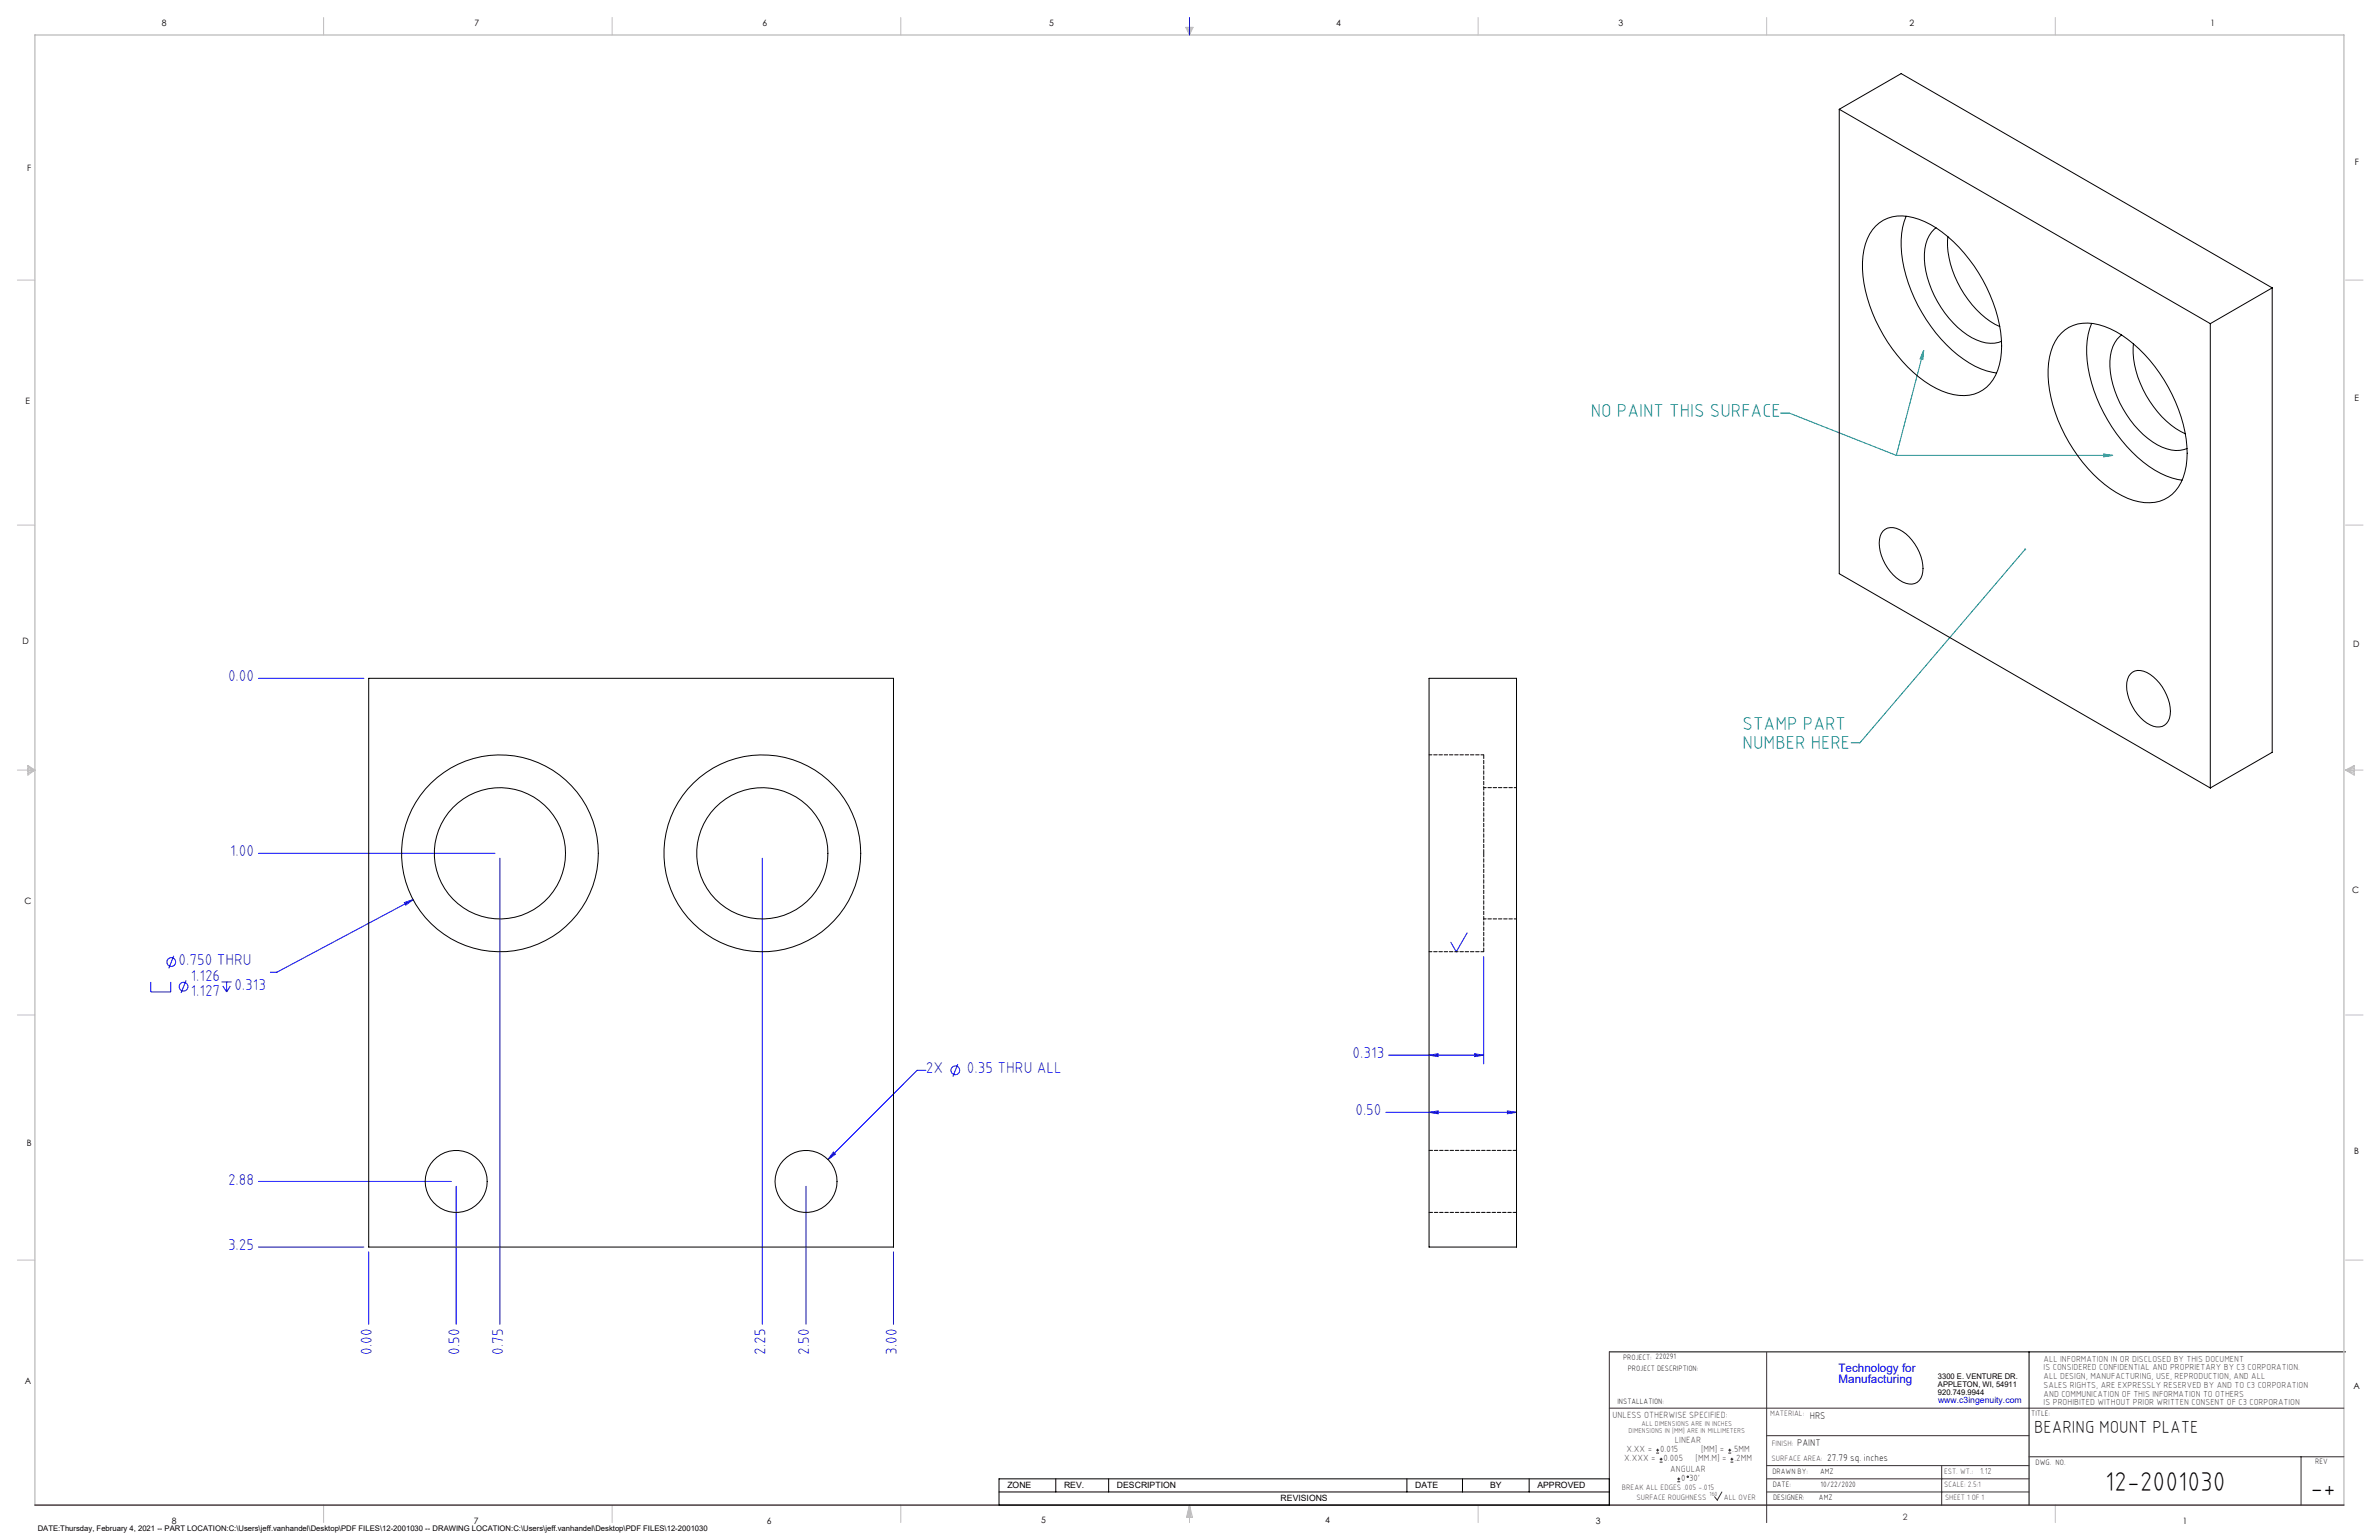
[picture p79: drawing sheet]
<svg xmlns="http://www.w3.org/2000/svg" width="864mm" height="559mm" viewBox="0 0 864 559" stroke-linecap="round" stroke-linejoin="round" font-family="sans-serif">
<defs><g id="words">
<g font-size="9.9">
<text x="764.2" y="541.1">12-2001030</text>
<text x="838.7" y="543.2">-+</text>
</g>
<g font-size="6.8" fill="#008080">
<text x="577.5" y="151.2">NO PAINT THIS SURFACE</text>
<text x="632.6" y="265.1">STAMP PART</text>
<text x="632.6" y="271.9">NUMBER HERE</text>
</g>
<text font-size="6.3" x="738.4" y="519.9">BEARING MOUNT PLATE</text>
<g font-size="5.7" fill="#00f">
<text x="82.8" y="247.2">0.00</text>
<text x="83.6" y="310.7">1.00</text>
<text x="64.8" y="350.2">0.750 THRU</text>
<text x="69.3" y="355.9">1.126</text>
<text x="85.1" y="359.1">0.313</text>
<text x="69.3" y="361.5">1.127</text>
<text x="491" y="384">0.313</text>
<text x="336.1" y="389.5">2X</text>
<text x="351" y="389.5">0.35 THRU ALL</text>
<text x="492" y="404.7">0.50</text>
<text x="82.8" y="429.8">2.88</text>
<text x="82.8" y="453.6">3.25</text>
<text x="135" y="491.6" transform="rotate(-90 135 491.6)">0.00</text>
<text x="166.8" y="491.6" transform="rotate(-90 166.8 491.6)">0.50</text>
<text x="182.6" y="491.6" transform="rotate(-90 182.6 491.6)">0.75</text>
<text x="277.9" y="491.6" transform="rotate(-90 277.9 491.6)">2.25</text>
<text x="293.8" y="491.6" transform="rotate(-90 293.8 491.6)">2.50</text>
<text x="325.5" y="491.6" transform="rotate(-90 325.5 491.6)">3.00</text>
</g>
<g font-size="4.2" fill="#00f">
<text x="667.4" y="497.7">Technology for</text>
<text x="667.4" y="502">Manufacturing</text>
</g>
<g font-size="3.5">
<text x="657" y="514.9">HRS</text>
<text x="652.4" y="524.7">PAINT</text>
<text x="663.3" y="530.1">27.79 sq. inches</text>
</g>
<g font-size="3.3" fill="#382c30">
<text x="585.4" y="514.4">UNLESS OTHERWISE SPECIFIED:</text>
<text x="590.4" y="526.8">X.XX =</text>
<text x="602.6" y="526.8">0.015</text>
<text x="608" y="523.6">LINEAR</text>
<text x="617.5" y="526.8">[MM] =</text>
<text x="628.8" y="526.8">.5MM</text>
<text x="589.6" y="530.1">X.XXX =</text>
<text x="603.9" y="530.1">0.005</text>
<text x="606.3" y="534">ANGULAR</text>
<text x="615.5" y="530.1">[MM.M] =</text>
<text x="629.6" y="530.1">.2MM</text>
<text x="610.3" y="537.3">0</text>
<text x="613.2" y="537.3">30'</text>
</g>
<g font-size="3.2">
<text x="58.8" y="9.6">8</text>
<text x="172.3" y="9.5">7</text>
<text x="276.8" y="9.5">6</text>
<text x="380.9" y="9.6">5</text>
<text x="485" y="9.5">4</text>
<text x="587.5" y="9.5">3</text>
<text x="693.1" y="9.5">2</text>
<text x="802.4" y="9.5">1</text>
<text x="854.9" y="59.8">F</text>
<text x="9.9" y="62">F</text>
<text x="9.3" y="146.5">E</text>
<text x="854.7" y="145.5">E</text>
<text x="8.2" y="233.6">D</text>
<text x="854.3" y="234.9">D</text>
<text x="8.9" y="328.1">C</text>
<text x="853.9" y="324.1">C</text>
<text x="9.7" y="415.8">B</text>
<text x="854.6" y="418.6">B</text>
<text x="9" y="502">A</text>
<text x="854.3" y="503.9">A</text>
<text x="62.3" y="552.9">8</text>
<text x="172" y="552.9">7</text>
<text x="278.3" y="552.9">6</text>
<text x="377.9" y="552.8">5</text>
<text x="481" y="552.8">4</text>
<text x="579.3" y="552.8">3</text>
<text x="792.4" y="552.8">1</text>
</g>
<g font-size="3.2" fill="#382c30">
<text x="741.9" y="494.1">ALL INFORMATION IN OR DISCLOSED BY THIS DOCUMENT</text>
<text x="741.9" y="497.3">IS CONSIDERED CONFIDENTIAL AND PROPRIETARY BY C3 CORPORATION.</text>
<text x="741.9" y="500.4">ALL DESIGN, MANUFACTURING, USE, REPRODUCTION, AND ALL</text>
<text x="741.9" y="503.6">SALES RIGHTS, ARE EXPRESSLY RESERVED BY AND TO C3 CORPORATION</text>
<text x="741.9" y="506.8">AND COMMUNICATION OF THIS INFORMATION TO OTHERS</text>
<text x="741.9" y="510">IS PROHIBITED WITHOUT PRIOR WRITTEN CONSENT OF C3 CORPORATION</text>
<text x="718.8" y="534.7">1.12</text>
<text x="690.7" y="551.6">2</text>
</g>
<text font-size="3.1" fill="#00f" x="703.5" y="509.2">www.c3ingenuity.com</text>
<g font-size="3.1">
<text x="365.7" y="540">ZONE</text>
<text x="386.3" y="540">REV.</text>
<text x="405.5" y="540">DESCRIPTION</text>
<text x="464.9" y="544.8">REVISIONS</text>
<text x="513.7" y="540">DATE</text>
<text x="540.9" y="540">BY</text>
<text x="558.1" y="540">APPROVED</text>
</g>
<g font-size="2.8">
<text x="589.2" y="493.3">PROJECT: 220291</text>
<text x="590.9" y="497.3">PROJECT DESCRIPTION:</text>
<text x="703.5" y="500.5">3300 E. VENTURE DR.</text>
<text x="703.5" y="503.3">APPLETON, WI, 54911</text>
<text x="587.1" y="509.6">INSTALLATION:</text>
<text x="703.5" y="506.2">920.749.9944</text>
<text x="737.3" y="513.8">TITLE:</text>
<text x="738.9" y="531.5">DWG. NO.</text>
<text x="840.5" y="531.3">REV</text>
<text x="643.4" y="534.9">DRAWN BY:</text>
<text x="643.5" y="539.7">DATE:</text>
<text x="660.7" y="534.7">AMZ</text>
<text x="660.9" y="539.6">10/22/2020</text>
<text x="643.6" y="544.4">DESIGNER:</text>
<text x="660.3" y="544.3">AMZ</text>
<text x="13.7" y="555.5">DATE:Thursday, February 4, 2021 -- PART LOCATION:C:\Users\jeff.vanhandel\Desktop\PDF FILES\12-2001030 -- DRAWING LOCATION:C:\Users\jeff.vanhandel\Desktop\PDF FILES\12-2001030</text>
</g>
<g font-size="2.8" fill="#382c30">
<text x="642.6" y="513.8">MATERIAL:</text>
<text x="643.2" y="524.8">FINISH:</text>
<text x="643.1" y="530.1">SURFACE AREA:</text>
<text x="705.7" y="534.7">EST. WT.:</text>
<text x="705.7" y="539.7">SCALE: 2.5:1</text>
<text x="588.8" y="540.5">BREAK ALL EDGES .005 -.015</text>
<text x="594" y="544.2">SURFACE ROUGHNESS</text>
<text x="625.8" y="544.2">ALL OVER</text>
<text x="706.1" y="544.4">SHEET 1 OF 1</text>
</g>
<g font-size="2.5" fill="#382c30">
<text x="591.2" y="520.1">DIMENSIONS IN [MM] ARE IN MILLIMETERS</text>
<text x="595.9" y="517.3">ALL DIMENSIONS ARE IN INCHES</text>
</g>
<text font-size="2.2" fill="#382c30" x="620.6" y="542.9">160</text>
</g></defs>
<path d="M584.2 490.5h267.3M736.6 490.5v55.6M362.7 536.6h221.5v9.5h-221.5zM383.3 536.6v4.8M402.4 536.6v4.8M510.7 536.6v4.8M530.9 536.6v4.8M555.1 536.6v4.8M362.7 541.4h221.5" fill="none" stroke="#000" stroke-width=".36"/>
<g fill="none" stroke="#c0c0c0" stroke-width=".36">
<path d="M117.5 6.4v6.3M222.2 6.4v6.3M327 6.4v6.3M430.4 9.9h2.7l-1.3 2.8zM430.9 9.9l.9 2.8M431.2 9.9l.6 2.8M432.1 9.9l-.3 2.8M432.6 9.9l-.8 2.8M536.6 6.4v6.3M641.3 6.4v6.3M746.1 6.4v6.3M6.3 101.6h6.4"/>
<path d="M851.5 101.6h6.3M6.3 190.5h6.4M851.5 190.5h6.3M6.3 279.4h6.4M10.1 277.7l2.6 1.7-2.6 1.9zM10.1 278.2l2.6 1.2M10.1 278.8l2.6 .6M12.7 279.4l-2.6 1.2M12.7 279.4l-2.6 .5M851.5 279.4h6.3M851.5 279.4l3.1 .5M851.5 279.4l3.1 1.2"/>
<path d="M851.5 279.4l3.1-1.7v3.6zM854.6 278.8l-3.1 .6M854.6 278.2l-3.1 1.2M6.3 368.3h6.4M851.5 368.3h6.3M6.3 457.2h6.4M851.5 457.2h6.3M117.5 546.1v6.4M222.2 546.1v6.4M327 546.1v6.4M431.8 546.1v6.4M431.8 546.1l1.1 4.5h-2.2z"/>
<path d="M431.8 546.1l.6 4.5M431.8 546.1l-.9 4.5M431.8 546.1l-.4 4.5M431.8 546.1l.3 4.5M536.6 546.1v6.4M746.1 546.1v6.4"/>
</g>
<path d="M12.7 546.1v-533.4h838.2v533.4" fill="none" stroke="#c0c0c0" stroke-width=".5"/>
<g fill="none" stroke="#00f" stroke-width=".36">
<path d="M431.8 6.4v6.3M93.8 246.1h38.3M93.8 309.6h85.9M181.5 311.4v169.1M276.7 311.4v169.1M146.8 327.5l3.2-1.1-2.7 2zM150 326.4l-49.5 26.4h-2.4M532.6 338.5l-4 6.9-1.9-3.5M54.7 356.3v3.6h7.3v-3.6M63.1 346.8l-1.8 4.6M67.6 355.7l-1.9 4.6M80.4 356.3h3.7"/>
<path d="M80.9 357.8l1.4 2.1M82.3 356.3v3.6M83.6 357.8l-1.3 2.1M538.6 347.1v38.9M336.1 388.4h-3.2l-32.3 32.4M347.7 386.1l-1.8 4.6M504.1 382.9h34.5M518.8 382.9l3.2-.5v1zM535.3 382.4l3.3 .5-3.3 .5zM302.5 418l.7 .8-2.6 2zM503.1 403.6h47.4M518.8 403.6l3.2-.5v1z"/>
<path d="M547.2 403.1l3.3 .5-3.3 .5zM93.8 428.7h70M165.6 430.5v50M292.6 430.5v50M93.8 452.5h38.3M133.8 454.3v26.2M324.3 454.3v26.2"/>
<circle cx="62.2" cy="349.1" r="1.59"/>
<circle cx="66.6" cy="358" r="1.59"/>
<circle cx="346.8" cy="388.4" r="1.59"/>
</g>
<path d="M584.2 490.5v55.6M641.3 490.7v61.8M584.2 511h266.7M641.3 520.9h95.3M641.3 531.8h95.3M641.3 536.6h95.3M704.8 531.8v14.3M736.6 528.6h114.3M835.3 528.6v17.5M625.1 541.4l-1.7 2.9-1-1.2M641.3 541.4h95.3" fill="none" stroke="#382c30" stroke-width=".36"/>
<path d="M12.7 546.1h838.2" fill="none" stroke="#382c30" stroke-width=".5"/>
<path d="M698.3 127.1l-.3 3.4-1-.3zM698.3 127.1l-9.9 38.1M646.4 149.9h3.1l38.9 15.3M688.4 165.2h78.5M763.6 164.7l3.3 .5-3.3 .6zM735.2 199.3l-60 70.2h-3.2" fill="none" stroke="#008080" stroke-width=".36"/>
<path d="M735 199a.34 .34 0 0 0-.1 .5 .34 .34 0 0 0 .5 .1 .34 .34 0 0 0 0-.5l-.2 .2 .2-.2zM763.6 164.7l3.3 .5-3.3 .6zM698.3 127.1l-.3 3.4-1-.3z" fill="#008080"/>
<g fill="#00f">
<path d="M535.3 382.4l3.3 .5-3.3 .5zM518.8 382.9l3.2-.5v1z"/>
<path d="M302.5 418l-1.9 2.8 2.6-2zM146.8 327.5l.5 .9 2.7-2zM518.8 403.6l3.2-.5v1zM547.2 403.1l3.3 .5-3.3 .5z"/>
</g>
<g fill="none" stroke="#000" stroke-width=".36">
<path d="M667.7 39.7v168.5l134.7 77.7M667.7 39.7l134.7 77.7M667.7 39.7l22.4-13 134.7 77.8M691.9 78.5a32.3 32.3 0 0 0 0 21.5 56.8 56.8 0 0 0 22.9 31.7 25.3 25.3 0 0 0 10 3.7M680.9 82a13.5 13.5 0 0 1 13.6-3 40.2 40.2 0 0 1 20.4 15.2 54.8 54.8 0 0 1 11.7 31.3 19.6 19.6 0 0 1-5.5 15 14.1 14.1 0 0 1-14 2.2 42.2 42.2 0 0 1-20.2-16.1 53.4 53.4 0 0 1-10.8-31.4 19.8 19.8 0 0 1 4.8-13.2zM702.8 82.7a12.8 12.8 0 0 0-4.2 11.5 37.4 37.4 0 0 0 17.2 28.4 12.4 12.4 0 0 0 10.7 1.3M707.1 85.9a35.3 35.3 0 0 0 10.3 26.4 26.6 26.6 0 0 0 8.5 6.2M759.3 117.3a32.3 32.3 0 0 0-.1 21.6 56.5 56.5 0 0 0 23 31.7 25.6 25.6 0 0 0 9.9 3.6M802.4 117.4v168.5M824.8 104.5v168.5l-22.4 12.9M824.8 104.5l-22.4 12.9M748.3 120.9a13.4 13.4 0 0 1 13.6-3.1 41.5 41.5 0 0 1 22.1 17.6 51.8 51.8 0 0 1 9.9 31.4 16.4 16.4 0 0 1-8.3 14.5 17.4 17.4 0 0 1-15.3-1.5 53.4 53.4 0 0 1-23.2-27.3 39.3 39.3 0 0 1-2.6-25 15.4 15.4 0 0 1 3.8-6.6z"/>
<path d="M770.1 121.6a12.7 12.7 0 0 0-4.2 11.4 37.4 37.4 0 0 0 17.3 28.4 12.4 12.4 0 0 0 10.7 1.3M774.5 124.7a35.5 35.5 0 0 0 10.3 26.5 28.1 28.1 0 0 0 8.5 6.2M683.5 192.7a5.2 5.2 0 0 1 7.2 .2 17.2 17.2 0 0 1 7.3 14.7 4.6 4.6 0 0 1-7.3 3.6 17 17 0 0 1-8.4-15.4l.2-1.2zM133.8 246.1h190.5v206.4h-190.5zM518.8 246.1h31.7v206.4h-31.7zM773.4 244.6a4.7 4.7 0 0 1 5.9-.6 17.1 17.1 0 0 1 8.5 15.4 4.6 4.6 0 0 1-7.3 3.6 17.1 17.1 0 0 1-8.4-15.4l.7-2.2z"/>
<circle cx="181.5" cy="309.6" r="23.8"/>
<circle cx="181.5" cy="309.6" r="35.7"/>
<circle cx="276.7" cy="309.6" r="23.8"/>
<circle cx="276.7" cy="309.6" r="35.7"/>
<circle cx="165.6" cy="428.7" r="11.2"/>
<circle cx="292.6" cy="428.7" r="11.2"/>
</g>
<path d="M538.6 309.6v-35.7M538.6 345.3v-35.7" fill="none" stroke="#000" stroke-width=".36" stroke-dasharray="1.3 .6" stroke-dashoffset="-.1"/>
<path d="M538.6 273.9h-19.8M518.8 345.3h19.8" fill="none" stroke="#000" stroke-width=".36" stroke-dasharray="1.3 .6" stroke-dashoffset=".2"/>
<path d="M550.5 417.4h-31.7M518.8 439.9h31.7" fill="none" stroke="#000" stroke-width=".36" stroke-dasharray="1.3 .6"/>
<path d="M550.5 285.8h-11.9M538.6 333.4h11.9" fill="none" stroke="#000" stroke-width=".36" stroke-dasharray="1.3 .6" stroke-dashoffset=".4"/>
<g fill="none" stroke="#382c30" stroke-width=".36">
<path d="M601.2 527.3h1.1M601.2 526.2h1.1M601.7 525.7v1M602.5 530.5h1M602.5 529.5h1M603 529v1M608.9 537.7h1M608.9 536.6h1M609.4 536.1v1.1M627.4 527.3h1M627.4 526.2h1M627.9 525.7v1"/>
<path d="M628.2 530.5h1M628.2 529.5h1M628.7 529v1"/>
<circle cx="612.7" cy="535.9" r=".27"/>
</g>
<use href="#words"/>
</svg>
